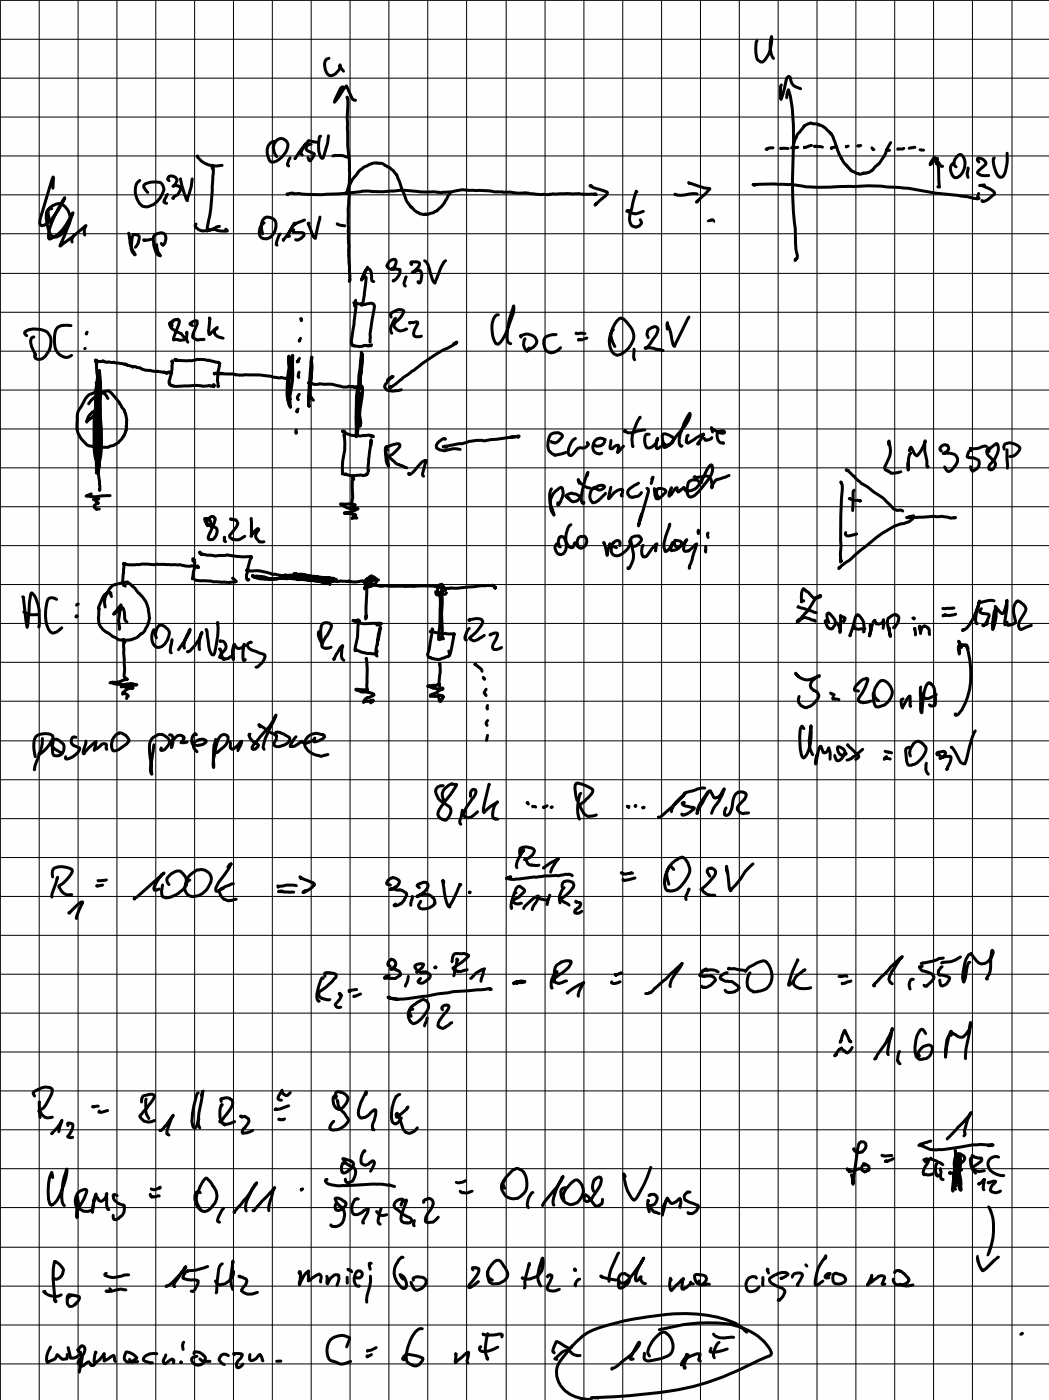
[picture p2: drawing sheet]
<svg xmlns="http://www.w3.org/2000/svg" width="157mm" height="210mm" viewBox="0 0 157 210" stroke-linecap="round" stroke-linejoin="round" font-family="sans-serif">
<path d="M0 0h157v209.6h-157z" fill="#fefefe"/>
<g fill="none" stroke="#000" stroke-width=".15">
<path d="M0 .1h157M0 5.9h157M0 11.7h157M0 17.5h157M.1 .1v209.5M5.9 .1v209.5M11.7 .1v209.5M17.5 .1v209.5M23.3 .1v209.5M29.1 .1v209.5M34.9 .1v209.5M40.8 .1v209.5"/>
<path d="M46.6 .1v209.5M52.4 .1v209.5M58.2 .1v209.5M64 .1v209.5M69.8 .1v209.5M75.8 .1v209.5M81.6 .1v209.5M87.4 .1v209.5M93.2 .1v209.5M99 .1v209.5M104.8 .1v209.5M110.6 .1v209.5"/>
<path d="M116.5 .1v209.5M122.3 .1v209.5M128.1 .1v209.5M133.9 .1v209.5M139.7 .1v209.5M145.5 .1v209.5M151.5 .1v209.5M0 23.3h157M0 29.2h157M0 35h157M0 40.9h157M0 46.7h157"/>
<path d="M0 52.6h157M0 58.4h157M0 64.2h157M0 70h157M0 75.8h157M0 81.7h157M0 87.5h157M0 93.3h157M0 99.1h157M0 105h157M0 110.9h157M0 116.7h157"/>
<path d="M0 122.5h157M0 128.4h157M0 134.2h157M0 140h157M0 145.8h157M0 151.6h157M0 157.5h157M0 163.3h157M0 169.1h157M0 174.9h157M0 180.7h157M0 186.7h157"/>
<path d="M0 192.5h157M0 198.3h157M0 204.1h157"/>
</g>
<g fill="none" stroke="#000" stroke-width=".45">
<path d="M49.2 8.7a.8 .8 0 0 0-.6 1.1 1.38 1.38 0 0 0 .9 1.5 1.64 1.64 0 0 0 1.4-1.6 1.23 1.23 0 0 0 .5 1M51.3 13l-.4 .3-.8 2 1.8-2.4 .8 1.9 .5 .2M52 14.8l-.1-.3 .1 .4a60.5 60.5 0 0 0 .3 9v5.4l-.2 2v2l.1 6 .2 2.6-.1 .2M113.3 6.1l-.1 .1a5.6 5.6 0 0 0 .1 2.7 .65 .65 0 0 0 .6 .4 .65 .65 0 0 0 .6-.4 5.2 5.2 0 0 0 1-3.4 4 4 0 0 0 .3 3.2M116.9 12.7l-.1 .2 .1 2 .9-3.2 .2-.3 .2 .2a1.7 1.7 0 0 0 1.6 1.7M117.7 14.6l.1-.5 .2-.7a24.1 24.1 0 0 1 .8 7.8 68 68 0 0 0 .2 13l.1 3.2 .2 .9v.4l-.3 .3v-.2M7.7 31.2l-.4 .1-.2 .2a4.8 4.8 0 0 0 .6 3.8l.1 .1a1.29 1.29 0 0 0 1.6-.5 2.56 2.56 0 0 0-.3-4.4 1.83 1.83 0 0 0-1.9 1.1l.2 1.6M7.9 28.2l.1-1.7-2 6.2a.88 .88 0 0 0 .2 1.1 1.85 1.85 0 0 0 1.4-.9 12.3 12.3 0 0 0 2.1-3.3l-.1 .1a18.5 18.5 0 0 0-2.3 5.2v.7l.1 .2a4.9 4.9 0 0 0 2.6-2.2l.9-1.7-1.9 4.9 3.9-3a1.45 1.45 0 0 0-.2 1.4M11.2 35.1a1.03 1.03 0 0 0-.4 1.1M19.2 34.9l.1 .1a5.1 5.1 0 0 0 .9 3v.1h-.1l-.4-.5a4.3 4.3 0 0 1 .2-2.4l.2-.1 .7 .2a1.67 1.67 0 0 1-.5 1.7M20.9 27a2.04 2.04 0 0 0-.5 2.6 1.72 1.72 0 0 0 1.3 1.3v.1a2.81 2.81 0 0 0 2.6-2 1.18 1.18 0 0 0-.4-1.7 2.69 2.69 0 0 0-2.4 .5v.2l.6 .8M22.6 35.8l-1.1 .2v-.1"/>
<path d="M24.1 36.4l.3 .3a1.34 1.34 0 0 0 .1-1.7 1.11 1.11 0 0 0-1.6 .7 2.87 2.87 0 0 0 .8 2.5l.3 .1-.4-.6-.1-1.1M25.1 29.1l-.5 .8-.1 .3 .4 .2M25.3 27l-.2-.2a.54 .54 0 0 1 .8-.4 .63 .63 0 0 1 .6 .7l-.3 .5-.3 .3a.84 .84 0 0 1 1.1 .2v.4a1.82 1.82 0 0 1-1.1 1.1v.1h.1M27 26.8a6.1 6.1 0 0 0 .6 2.3l.4 .9v-.3l.6-1.7 .2-1.2M29.3 33.5l-.1 .3a1.18 1.18 0 0 0 1.2 .8l1-.1 1-.6h.4M29.6 23.3l-.1 .1a3.4 3.4 0 0 0 3.7 1.3M31.8 25.2l-.1-.2 .2-.2-.1 3.3a24.5 24.5 0 0 1-.8 5.9v.6a.83 .83 0 0 1 .9-.2l.1-.2a3.5 3.5 0 0 0 2 .4l-.2-.3M39.5 33.4a1.53 1.53 0 0 0-.4 2.2 1.45 1.45 0 0 0 2.1-1.1 1.48 1.48 0 0 0-.2-1.7 1.07 1.07 0 0 0-1.3-.2 1.07 1.07 0 0 0-.6 1.1l.2 1.3M41.1 21.2a1.4 1.4 0 0 0-1.1 1.8l.1 .6 .4 .6a1.17 1.17 0 0 0 1.4-.4 2.46 2.46 0 0 0 1.1-2.4 1.06 1.06 0 0 0-1.1-.7 1.06 1.06 0 0 0-.9 1 2 2 0 0 0 .4 1.7M41.9 35l-.2 .2-.3 1-.1 .4 .2 .1M43.3 35.3l-.1 .1a1.69 1.69 0 0 1 .5-1.3l.4-.7a9.1 9.1 0 0 1-1.7 2.5M43.4 23.6l-.4 1 .2 .2"/>
<path d="M44 34.4l-.2 .2 .2 .2h1.3l.2 .2a1.16 1.16 0 0 1-1.3 .9M45.2 23.2l-.1-.1a1.74 1.74 0 0 1 .6-1.4l.1-.2-1.6 2.2M45.6 32.9l-1.2 .5-.4 .3M46.6 21.6a.6 .6 0 0 0-.6 .2 .6 .6 0 0 0-.1 .7l1.1 .5-.2 .6-.4 .5-.1-.1-.2-.4M47.7 21.3l-1.5-.2h-.1l-.1 .3M47.9 32.5l-.7 3.2-.4-.4-.7-1.8v-.1h.2M49.2 20.3l-.2 1.1-.6 2.1-.2 .2h-.1a4.5 4.5 0 0 1-.3-3.3h.2M49.8 23.3h.4a4.6 4.6 0 0 1 2 .2M50.5 33.5l.4 .2 .7 .1M61.6 39.6l-.1-.2 .1-.2 1.1 .1 .1 .1v.2l-.2 .3-.7 .8-.2 .1 1.1-.4 .2 .3a1.93 1.93 0 0 1-.2 1.6l-.1 .1-.1-.2M66.7 39l-.3 .2-.4 .8-.9 2.4a3.3 3.3 0 0 1-.8-2.1l-.2-.6-.3-.5-.3-.2M67.4 28.8l-.1 .2a7.7 7.7 0 0 1-1.9 2.5l-.3 .1a2.56 2.56 0 0 1-2.7 .2l-.4-.4-.4-.4-.2-.1a4.2 4.2 0 0 1-.9-1.9l-.4-.6-.5-1.6a3.1 3.1 0 0 0-2-2 1.08 1.08 0 0 0-1-.4 2.93 2.93 0 0 0-1.8 .5 4.2 4.2 0 0 0-1.6 1.4 6.1 6.1 0 0 0-1.3 2.4v.3"/>
<path d="M88.5 27.8h-.2l1.1 .5 .8 .2 .7 .3-.3 .5-1.6 1.4 .3-.3M89.2 29.1l-2.7-.1-4 .1a10.4 10.4 0 0 1-3.2-.1l-.8-.1h-1.1l-1.2-.2-.8 .1-2.4-.2-3.8-.2a14.9 14.9 0 0 1-3.7 .4l-.6-.1a21 21 0 0 1-4.5-.2 26.8 26.8 0 0 1-6.1 .1 36.9 36.9 0 0 1-9.6 .4h-.7a1.14 1.14 0 0 0-1 0h-.1l.2 .2M94.2 31.5l-.4 .1h.2a1.67 1.67 0 0 0 1.7 .3l.6-.3M95.3 28.7l-.1-.1-.6 2.5a2.77 2.77 0 0 0-.1 2.6l.6 .3 .6-.2 .3-.4-.2-.5M103.3 27.5l-.2-.2 2.2 .8 .9 .1-.6 .7-1.4 1.4 .2-.2M104.3 29a3.2 3.2 0 0 0-1.8 .2 2.07 2.07 0 0 1-1.5-.1M113 27.7l-.3-.1h4.3a11.8 11.8 0 0 1 3.5 .3l1.9 .1 4.7-.1a45.3 45.3 0 0 1 8.3 .3l4.6 .7 4.8 .5 1.5 .4 .2-.1-.2-.2 .2-.5M115.7 22.1h-.5l-.6 .2h.2M117.9 22.2h-1.1M119.4 22l-1 .1M121.4 21.8l-1 .3M121.9 21.9l1.2 .1"/>
<path d="M125.1 22l-.7 .2M126.9 21.9l-.3 .1M128.8 21.8h-.4M130.5 22.1l.1 .3h.2M132.6 22.4l.1 .1h.4M133.3 21.3l-.4 .8-.5 1.2-.9 1.2-1.1 1.1a1.35 1.35 0 0 1-1.2 .3l-.3 .2h-.4l-1.2-.6-.9-1-.4-.8a8.1 8.1 0 0 1-1.1-2.5l-.6-1.3-.9-.8-.8-.4-1.3-.3-1 .5-.2 .3a4.5 4.5 0 0 0-1.4 2.9l.2-.1M135.3 22.2l-.3 .1h-.6M136.9 22.1l-.8 .1M137.7 22.4l.5 .1M139.5 24l-.3 .7 1.1-1-.2 .4M139.6 23.9l.3-.3 .9 1.2 .3 .1M140.2 24.5v-.3l.3 1.1 .1 2.7h-.3"/>
<path d="M142.8 24.4l-.2 .1a1.34 1.34 0 0 0 .4 2.1 2.15 2.15 0 0 0 1.2-3l-.4-.5a1.27 1.27 0 0 0-.9 1.7l.2 .2M144.9 25.1a1.87 1.87 0 0 0 0 1.4M146.5 24.3l-.2-.4 .1-.2a1.11 1.11 0 0 1 1.2 .8l-1.3 1.3 .3 .3a1.75 1.75 0 0 0 1.4 .2M147.3 27.7h-.7a3.3 3.3 0 0 1 2.2 1l.1 .3a2.59 2.59 0 0 1-1.9 1.2v-.2M150.7 22.9a4.9 4.9 0 0 1-.7 3.6h-.1a.9 .9 0 0 1-.9-.9 3 3 0 0 1-.3-1.9h.1M4 50.2l-.3-.4a2.86 2.86 0 0 1 3.4 0 2.79 2.79 0 0 1-.8 3.9 .82 .82 0 0 1-1.1-.2l.1-.5M5.1 50.4l-.1 .1a.66 .66 0 0 0-.4 .8l.1 .6 .6 1.3M10.6 48.7a2.74 2.74 0 0 0-2 .3 3.7 3.7 0 0 0 0 3.8 1.4 1.4 0 0 0 2.1 .4M12.8 52.1l-.1 .1M13 49.7v.2M14.7 59.7l-.1-3.1-.1 1.7 .2 10.7 .1 .7a65.1 65.1 0 0 1 .3-10.5l-.1-2-.1-1.7-.3 2.6a64.7 64.7 0 0 0-.3 9.6l.2 1.1 .2 .3 .2-.1a16.8 16.8 0 0 0 .2-6.1 34 34 0 0 0-.6-5.7l-.1 .1v.3a22 22 0 0 0 .1 5.1 44.7 44.7 0 0 0 .3 7.2v-6.3a36.5 36.5 0 0 1 .1-8.1v.5l-.2 .4a100.5 100.5 0 0 0-.2 12.8l-.1 1.6v-1.4a30.2 30.2 0 0 1-.1-8.2l.1-.1-.1 .9a23.1 23.1 0 0 0-.1 6.4l.2 .5 .4 .4M16.2 59.6a1.63 1.63 0 0 0-2.3-.7 2.52 2.52 0 0 0-1.7 2 2.13 2.13 0 0 0-.6 1.9 3.5 3.5 0 0 0 1.8 4h.4a5.1 5.1 0 0 0 2.4 .2l.3-.2a3.1 3.1 0 0 0 2-1.5l.4-.9v-.8a3.2 3.2 0 0 0-.2-1.7l-.1-.5-.4-.4-.3-.7-1.2-1.5-.4-.3a3.3 3.3 0 0 0-2.7 1.5l-.3 .4"/>
<path d="M25.4 55.8l-.1-.1-.4 .2-.4-.2-1-.2a5.2 5.2 0 0 1-2.6-.5h-.4a.52 .52 0 0 0-.7-.1l-.1-.1-.7-.1-.3-.2h-.1l-.4-.1-1.9-.2a.82 .82 0 0 1-.8-.2l-.7 .2-.5-.2 .1 .1-.1-.1 .1-.1v.1v-.1v.2l.1 1.3 .2 1.8a1.52 1.52 0 0 0 .1 1.3l.1-.1M25.8 54.3v-.3v.4a6.5 6.5 0 0 1-.5 2.6l.1 .5 .3 .2 .7 .1h1.4a6.8 6.8 0 0 1 2.5 0l1.5-.1 .2 .1-.1 .1 .2-.2-.1-.1M25.9 48.1l-.5 .2a1.16 1.16 0 0 0 .8 1.2l.9 .4 .6 .8v.1l-.7 .1-.4-.1h-.6l.8-2.5-.1-.4a.71 .71 0 0 0-.8 .1 .71 .71 0 0 0-.1 .8M26.6 54l-.5-.1 .2-.1a7.2 7.2 0 0 0 3.3 0l1.7 .1 1.5 .4 .1 .2a10.1 10.1 0 0 0-.3 3.4l.1-.1M27.9 49.7l.1 .1a1.43 1.43 0 0 0 0 1.3l.1 .1M28.8 48.8l-.4-.4a1 1 0 0 1 1.1-.3v.4l-.5 1.3-.2 .7 .6 .4 1.1-.1M31.4 47.8l-.1-.2 .1 .4a3.5 3.5 0 0 0-.1 2.1l1.2-1.1v.2a.61 .61 0 0 0-.4 .5 .61 .61 0 0 0 .4 .6l.9 .3M33.3 55.9h-1.2l3 .1a3.1 3.1 0 0 0 1.7 .1h2.1l2.7 .5 .5-.1 .7 .1 .1 .1v-.1h.1M43.3 54.7v-1.4l-.1 1.8a17.6 17.6 0 0 0-.1 4.8v.2a.78 .78 0 0 0 .4 .7v.2l-.1-1.7a22.7 22.7 0 0 0 .4-6.1l-.2 1.3a16.7 16.7 0 0 0-.4 4.6l.1 .6h.1M44.8 55.7l-.2 .6 .1 .2M44.8 59l-.3 .4v.3l.1 .1M44.8 53.6l-.3 .6 .1-.2 .1 .1"/>
<path d="M45 50.6l-.2 .5 .1-.1M45.1 47.8l-.1-.1 .1 .3M46.5 57.2l-.3 .1 .4 .1a1.24 1.24 0 0 0 1.2 0l.7 .1a6.3 6.3 0 0 1 2.9 .4h.7l.1-.1 .5 .1 .1-.1a.46 .46 0 0 0 .6 .1l.1 .1 .3-.1 .1 .1 .2-.2M46.6 54.3v-.9l-.3 3.8-.1 3.5h.1l-.1-.3 .4-4.9v-1.3v1.6l-.2 2.9v.5l.5 .7M53.1 45.8l.1-.9 .1 1-.7 5.1 .1 .7 .1-.1v.2l.2-.1a2.31 2.31 0 0 0 1.5 0h.3l.3 .1 .2-.1 .2 .1 .1-.2M53.2 45.5l-.3-.2 .2 .2 .4-.1 .9 .2 1.1-.2 .5 .2v.5l-.6 3.9v1.2M54.1 53.4v-.5v2.4l-.3 1.9 .1 1v-.1a13.4 13.4 0 0 1 .3-3.8v-1.1l-.1-.5-.4 3.8v2.3v-.2M54.2 58.1v-.3v.1a14 14 0 0 1-.4 3.9l.2 1.4-.1 .5h-.1v.1M54.6 41.5l.1-.1 .1 .1-.1 1-.4 2.8-.2 .4v-.3M55 40.2v-.2l-.9 1.9 .6-1.5 .2-.2 .4 .1a1.47 1.47 0 0 1 .3 1.3v.4l.3 .2M58 56.9a1 1 0 0 1 .8-.5l-.1 .1a3.3 3.3 0 0 0-1.2 1.4l.1 .2a1.22 1.22 0 0 0 1.2 .4l1.3-.2M58.2 40.2l-.3-.4a1.12 1.12 0 0 1 1.3-1 1.11 1.11 0 0 1-.7 1.5l.8-.1 .6 .2a1.8 1.8 0 0 1-1.1 1.6l.1-.1"/>
<path d="M58.5 47.5l-.1-.4a1.57 1.57 0 0 1 1.9-.6l.2 .2-.9 1.2a1 1 0 0 0-.6 1 1.08 1.08 0 0 0 1.7 .4l.2-.1M59.2 47.6a2.56 2.56 0 0 0-.7 2.1l.1 .2M60.8 41.4l-.2 .6a.66 .66 0 0 0 0 .7l.1 .1M61.5 48.3l-.2 .1v-.2l.6 .1 .4-.1 .2 .1-.6 1.6a.43 .43 0 0 0 .4 .5l.8-.1M67.9 51.4l.4-.1v.1v-.2a3.4 3.4 0 0 1-2 1.2l-3.2 2.1-1.1 .9-1.7 1.1-1.2 1.1-.7 .4-.1-.1h.2M74.6 47.1h-.2a3.2 3.2 0 0 0-.6 3.4l.4 .9 .3 .1a3.2 3.2 0 0 0 1.3-1.9l1-2.7 .1-1.1a12.2 12.2 0 0 0-1 5.2l.2 .3 .3 .1M78 50.5l-.1-.2a1.61 1.61 0 0 1 2.4 .7 1.15 1.15 0 0 1-.7 1.1l-.8 .5 .4-.5M78.6 50.7a1.43 1.43 0 0 0 .1 1.7M83.2 50.1h-.1a1.38 1.38 0 0 0-1.7 .8 1.82 1.82 0 0 0 .6 1.7 1.55 1.55 0 0 0 1.9-.6M86.2 49.9h1.3M87.8 50.6l-1.2 .3 .1-.1M91.8 49.3a2.8 2.8 0 0 0 .1 3.7 .92 .92 0 0 0 1.3-.1 3.4 3.4 0 0 0 1.6-2.8 3.8 3.8 0 0 0-1.9-2.5 3 3 0 0 0-1.4 3.1l.5 1.2"/>
<path d="M94.9 52.3v.2a1.6 1.6 0 0 0 .1 1.3M97 50.5l-.2-.4a1.01 1.01 0 0 1 .9-1.1l.4-.1a.56 .56 0 0 1 .3 .8l-.2 .5-1.4 1.8-.3 .1 .2-.1h.5l2 .5M103.1 47.4l-2.1 4.2-.1 .2-.2-.3a10.1 10.1 0 0 0-.8-2.9v-.3v1M13.7 73.9l-.8 .4 .2-.1a3.2 3.2 0 0 0 2.2 0h1.2M14.3 62.3l-.1-.4 .1-.6v.2a1.84 1.84 0 0 0-1.3 1.7v-.2l1.3-.9 .3 .1 .2 .4 .2 1.3M14.3 62.4l-.1 .4 .1 2.5M14.7 67.7l-.1-.1 .2 .3-.1 .6 .1 1.1-.1 1.3 .3 1.9-.1 .6M14.8 74.7h-.8l.7 .6-.3 .2-.3 .3 .3 .5 .5-.1M31.6 78.6l-.1-.5a.69 .69 0 0 0-.9-.5l.1 .5 .3 .4 1.4 .5 .1 .2a1.3 1.3 0 0 1-1 1.6l-.3-.1-.1-.3 .9-1.9 .2-.7v-.2a.57 .57 0 0 0-.9 0 .95 .95 0 0 0-.3 1.1M34.8 77.8l-.3-.1 .1 .1h.7l.3 .4a2.88 2.88 0 0 1-1.2 1.9 .65 .65 0 0 0 .7 .7h.2a1.46 1.46 0 0 0 1.3-.5M37.6 77.6v2.7l.3-.6 .7-.6 .1 .2-.2 .3a.82 .82 0 0 0-.2 .9l.5 .6h.7M44.3 64.4v.5l.1-.1"/>
<path d="M44.6 61.2l-.2 .2 .1 .3M51.6 65.1h-.1l.1 .5a10.5 10.5 0 0 1-.3 3.4l-.1 1.9 .1-.1 .3 .2h.1l.1-.1 .6 .3 1.5-.1 .6 .1 .5-.2 .2-.6M51.6 64.6l-.2-.1-.1 .1a4.1 4.1 0 0 0 3.1 .6h.3a1.27 1.27 0 0 1 1.2 .1h-.4M52.9 71.8l-.1-.6v3.2l-.2 1.2 .2 .3 .3-.2 .1-.1-.5-.2h-1.7v.2l.2-.1a2.67 2.67 0 0 0 1.7 .7l.7-.1-1.5 .7h-.6h.7l.9 .2 .1 .1-.5 .5 .1-.1h.6M53.5 64.9l-.2-.1v-2.5l.2-3.9 .2 .5v-.1l.1 .1v.3l.1 .1-.4 5.6v-2.6a10.3 10.3 0 0 0 0-3.2 25.5 25.5 0 0 0-.2 5.2v1.1v-.2M55.5 66.7v-.9l-.3 2.8-.1 1.5v.3h.1M58 67.3h-.2l-.1 .3 .4 2.2-.3-.8-.1-2a4.6 4.6 0 0 1 2.1-.5 .43 .43 0 0 1-.1 .6l-1 .9-.5 .3 1 1.1 1.7 .6M61.2 70.8v.2a2.18 2.18 0 0 0 1.3-1.2l.7-.6 .6-.3-.6 2 .2 .4M66.7 65.7h-.4a1.31 1.31 0 0 0-1 1.4l.5 .2 .7 .2 1.3-.3 1.1 .1M76.5 65.4l1-.1 .1 .1 .1-.1-5.2 .7a6 6 0 0 0-3.4 .4h-.3l-2.5 .5 .6 .1M82.5 66.1l.2 .2h.4a1.53 1.53 0 0 0 1.1-1.1 1.24 1.24 0 0 0-1.4-.3 1.24 1.24 0 0 0-.8 1.2 1.47 1.47 0 0 0 .9 1.9l.1 .2 .2-.1 1.5-.4M82.5 73.2a3.4 3.4 0 0 0 .1 3l.3 .9a2.64 2.64 0 0 1 1.1-4.1 1.29 1.29 0 0 1 .1 1.5l-.3 .7-.3 .4v-.4"/>
<path d="M84.7 74.2l.9 .9a.95 .95 0 0 0 1.1-.6l.1-.1a1.42 1.42 0 0 0-2.1-.2v.1l.2 .2h.2M85.4 78.5a2.12 2.12 0 0 0-.7 1.8 1.61 1.61 0 0 0 .8 1.7l.2-.1 .3-.6 .1-.1v.2a.86 .86 0 0 0 1.2 .5 1.09 1.09 0 0 0 .2-1.6h-.5a.93 .93 0 0 0-.5 1.4M86.1 65.6a2.44 2.44 0 0 0-1 2.4l.1 .1h.4l.8-.9 .5-.2a.85 .85 0 0 0 1.1-.6l-.1-.2M86.7 72.3l-.2-.5a2.31 2.31 0 0 0 1.8 1.3M87.9 71.2l.1-.5a10 10 0 0 0-1 4.4l.3 .3 .1-.2M88.7 73.1l.2-.1 .7 .3a.91 .91 0 0 0 .9-.5 .92 .92 0 0 0-1.2 .1 1.36 1.36 0 0 0-.6 2.4l.2-.1a3.6 3.6 0 0 0 1.7-1.4M88.9 66.6l.3 .1a1.05 1.05 0 0 0 1.4-.9 1.2 1.2 0 0 0-1.8 .4 1.2 1.2 0 0 0 .6 1.7h.3l.4-.1M91.4 72.9l-.3 1.6v.2l.1-.1a2.77 2.77 0 0 1 1.7-1.4l.3 .1-.2 .8 .1 .2M91.4 65.9l-.1 1.2h.4a.76 .76 0 0 1 .9-.4l-.2 1 .2-.1 .7-.8M95.6 72.3l-.2 .1a2.05 2.05 0 0 0-1.5 1.3v.2l.3 .5h.6l.2-.1a.92 .92 0 0 0 1-.6M95.8 62.5v-.1a5.5 5.5 0 0 0-1.2 4.2l.1 .2M96.5 64.4l-1.2 .1a1.7 1.7 0 0 1-1.8 .1l.1-.2"/>
<path d="M96.8 73.1l.2 .1v.5l-1.4 5 .4-1.8M97.2 65h-.5a1.73 1.73 0 0 0 .2 2.1 1.59 1.59 0 0 0 1.5-1.5 1.6 1.6 0 0 0 0 1.6l.4-.3M97.5 71.7l.2-.3-.2 1M97.9 73.1a2.49 2.49 0 0 0 .4 1.6v-.1l.2 .1 .6-.5 .5-.5v-.2a1.14 1.14 0 0 0-1.2-.3 .9 .9 0 0 0 .1 1.1M99.2 66.5l.2 .5a1.68 1.68 0 0 0 1.4-1.1l-.1-.4-.4-.3-.7-.3h-.3l-.2 .3a1.64 1.64 0 0 0 .4 1.3l.1 .1h.5l1.1-1.4a7.6 7.6 0 0 0 2-2.8l.1-.4-.1-.1a8.7 8.7 0 0 0-1.5 4.5l.1 .3 .2 .1 .1-.1M100.1 78.7l.1-.2a11.3 11.3 0 0 0-.9 3.3l.2 .7h.2a1.85 1.85 0 0 0 1-1.3 1.28 1.28 0 0 0-.2 1.2 1.45 1.45 0 0 0 1.5-1.2 .99 .99 0 0 0-1-.4 .7 .7 0 0 0 .2 1.1 1.67 1.67 0 0 0 1.6-1.1 2.07 2.07 0 0 0-.4 1.6 .91 .91 0 0 0 1.2-.4l.7-.6-1.1 3.7v-.3M103 65.1l-.2 .1-.1 .7 .1 .3 .2 .1 1.7-1.1 .6-.2-.4 .8-.5 .6 .3-.1M104.5 79.6v-.2v.5M105 72.3a7.4 7.4 0 0 1 1.3-2.6l.1-.1h.1a1.43 1.43 0 0 1 0 1.4 16.4 16.4 0 0 1-2.5 3.1 .7 .7 0 0 1-.9 .2 2.17 2.17 0 0 1 .1-2.3l.4-.2 .7 .1a.49 .49 0 0 1 .3 .7 1.92 1.92 0 0 1-2 .8l-.3-.4-.8 .7-.2-.3 .1-.4h-.2l-1 1.3a1.26 1.26 0 0 1 .3-1.2v-.1M106 79.8l-.1 .2 .1 .5M106.5 65.5l-.1 .2-.6 .2h-.2l-.2-.3M106.6 64.7l-.1-.7v.2h.2a1.64 1.64 0 0 0 1.7 .5 .4 .4 0 0 0-.5-.2h-.3a1.04 1.04 0 0 0-.2 1.2 1.04 1.04 0 0 0 .9 .6"/>
<path d="M109.1 71.2l-.6 .3-1.2 .3a1.4 1.4 0 0 0-.8 1.1v.1l.1-.1a1.47 1.47 0 0 0-.8-1.6l-1.6 .2-.3-.1h.1M125.9 72.3l-.1-.2 .2 .5 .1 .7a63.7 63.7 0 0 0-.2 8.4l-.1 1.2 .1 1.1v-.1l-.1 .2M126.6 79.7a.34 .34 0 0 0 .2 .5l1.4-.3M127 70.5l-.4-.1h.2l.3 .3 1.8 1.7 1 .5 .8 .7a8.9 8.9 0 0 1 3 2.6 .83 .83 0 0 0 .9 .1l.5 .2M127.1 74.6l.7 .3 .9 .1M127.8 73.4l-.1 .3-.1 2.7M133 66.6v-.6v.2a3.3 3.3 0 0 1 0 2.5l-.6 1.3 .1 .3 .5 .2 .3 .3 1.5-.2M136.1 67.5l.2-.6 .6 1.1 .3 .2 .7-.9 .6-1.3-.1 1.5 .3 1.5v.7l.1 .2h.1M136.3 67.8l-.1 .1a4.6 4.6 0 0 0-.3 2.5v-1.1M136.5 77.4l.1 .1a2.37 2.37 0 0 1-1.9 .9 15.5 15.5 0 0 0-5.1 3.4l-4.1 3.3 .1-.1M136.7 77.2l-.7 .2-.1 .1-.2-.1 4.1-.1 1.8 .1a1.12 1.12 0 0 0 1 .1h.4M140.9 67.5l-.2-.1a.64 .64 0 0 1 .6-.8 .64 .64 0 0 1 .7 .7l-.4 .3-.4 .3h.2a1.46 1.46 0 0 1 1.9 .7 2.25 2.25 0 0 1-1.4 2l-.5-.7"/>
<path d="M145.4 67.4h-.2a1.27 1.27 0 0 0-.4 1l.2 .1h.6l.8 .3a.98 .98 0 0 1-.4 1.5l-.4 .2h-.1l-.3-.6M147.6 66.8h-.5a1.82 1.82 0 0 1-1.7 .3l-.1 .1-.1-.1M148 67a.76 .76 0 0 0 0 1.3l1 1a.82 .82 0 0 1-.8 1h-.1a.63 .63 0 0 1 .3-1 2.56 2.56 0 0 0 .9-2.8l-.2-.1-.6 .4-.4 .4-.1 .4M150.3 67.2l-.1-.3 .1-.3a1.68 1.68 0 0 1 2.3 .5 1.64 1.64 0 0 1-1.5 1.2M150.7 67.3l.1 2.8M3.4 89.3l.7 4.6 .3-3.7 .2-1.2 .1-.3a2.41 2.41 0 0 1 1 1.8 8.8 8.8 0 0 1 .1 3.4v-.1M3.6 91.5v.1a2.61 2.61 0 0 0 2 .4M8.5 89.7a.84 .84 0 0 0-.9-.2 .84 .84 0 0 0-.6 .7 5.2 5.2 0 0 0 .5 4.3 .82 .82 0 0 0 1.2-.1l.5-.4M11.5 92.2l-.1 .2 .2-.2M11.7 90.4l-.2 .2M14.7 91l.2 .2M16.7 89.3l-.1-.6-.1 .1-.2-.1a1.18 1.18 0 0 0-.9 .8l-.6 1.3a8 8 0 0 0 .1 2.7l.1 .3 .7 .7 1.2 .8 .5 .2a1.23 1.23 0 0 0 1 .3h1.2l.9-.4 .7-.6a3.2 3.2 0 0 0 1.1-2.9 4.1 4.1 0 0 0-1.6-3.2l-.4-.6-1.2-1-1.3 .3a1.95 1.95 0 0 0-1.8 1.5l-.3 .6-.1 .7 .1 .7"/>
<path d="M18.1 91.3l-.1-.1-.1 .6a5.7 5.7 0 0 0 0 2.3v.1M18.1 91.1v-.6l-.1 .3-.2 .1-.8 1 .5-.3 .7-.6h.2l.2 .7 .1 1 .3 .4M18.7 96.1l-.2-.4v2l.1 2.7v.7l.1 .3 .3 .3-.9 .2a1.44 1.44 0 0 1-1.3 .2l-.3 .1a6.5 6.5 0 0 0 3.1 .1l.9 .2-.7 .2h-.5l-.3-.1-.9 .2 .3-.1 .5 .2 .6-.1 .1 .1h.3v.1h-.3a2.1 2.1 0 0 0-1.2 .7v.2l.1-.2 .1 .1 .5 .2v.3l.1-.1-.1-.1v.1l-.1 .4M23 94.2a1.86 1.86 0 0 0 .5 2.7 1.91 1.91 0 0 0 1.7-1.6 1.34 1.34 0 0 0-1.4-1.7 1.75 1.75 0 0 0-.4 1.9M25.7 95.7l-.2 1.7 .1 .3M27.6 97a2.17 2.17 0 0 1 .4-1.9l.5-.9a8 8 0 0 1-1.6 2.7l-.2 .3M29.1 84.2l-.2-.3-.1-.3 .2 .2a2.07 2.07 0 0 1 0 1.7l-.2 1.1 .1-.1 .3 .3 .7 .1a4.2 4.2 0 0 1 2.1 .2h1.5a3.6 3.6 0 0 0 1.9-.1l-.2 .1v-.2l-.4-.4M29.6 84.7v.3v-.1l.1 .1-1-.3h-1.1l-.6-.2-5.5-.1a6.3 6.3 0 0 1-2.8 0l-.2-.1 .1 .2-.1-.2-.1 2.8v.4l.3 .2M29.9 97.2l-.1-.1a4.6 4.6 0 0 1 .3-2.3l.1-.2a5.5 5.5 0 0 1-2 3l-.2-.1M30.2 83l-.3-.2v-.2l.2 .4 .2-.1a10.8 10.8 0 0 0 3.7 .1l1.6 .3h2l.1 .1h-.2v-.1l.1 .2-.4 1.3-.2 1a.81 .81 0 0 0 .1 1l.1-.1M32.5 93.4l.1-.2a11.4 11.4 0 0 1-.7 4.8h-.1a2.93 2.93 0 0 1-.6-2.1l-.2-1.4-.2-.3M32.9 97.1l.2 .3a1.79 1.79 0 0 0 .4 1.3h.1"/>
<path d="M32.9 96l.1-.1a.87 .87 0 0 1 .7 1.3l-.7 .8-.2 .4 .5 .1a.85 .85 0 0 0 1.2-.2M33.6 80.5v.4l.2 .2M35 96.7a3.2 3.2 0 0 0-.1 2 3.5 3.5 0 0 1 .2-2.3l.4 .6h.7a.41 .41 0 0 0 .3-.6l-.1 1.2v1l.1 .3 .2-.2M37.3 85.4l-.2 .1-.1-.2v.1l-.1-.1 .1 .2a7.2 7.2 0 0 1 3.7 .4h.4a2.14 2.14 0 0 0 1.6 .1l.4 .1h.9a3.9 3.9 0 0 1 2.5 .2l.4-.1 .8 .2h1.5l.2 .2h.5l.3 .2 .1-.1v.1l-.4-.2a13.5 13.5 0 0 1-4.9 .1l-.9-.1a1.5 1.5 0 0 0-1.2 .1l-1.7-.1-.9 .1a2.01 2.01 0 0 0-1.4-.4l-.6-.1-.4 .1-.1-.1v.1v-.2l.2 .2a2.15 2.15 0 0 0 1.3 .3 3.7 3.7 0 0 0 2.2 .1l1.4-.2 4.7 .4 .5 .3 .9 .2 .3-.1 .1 .2-.1-.2a12 12 0 0 0-3.8-.7l-1.7-.5 .2 .1h.2l.5 .1h.2l1 .3h2.1l.4 .1v.1l-.7-.2-3-.5-.7-.3 .2 .2 .1-.1a3.5 3.5 0 0 0 2.7 .7 5.7 5.7 0 0 0 2.9 .1v-.2l-.7 .2-.9-.1h-1.4a7.8 7.8 0 0 1-2.9-.6l.4 .3a8.4 8.4 0 0 0 2.9 .7h2.4l-.2 .1-.3-.1a3.2 3.2 0 0 0-2-.5l-2.5-.4h.2a11.7 11.7 0 0 0 4.3 .7l.6-.2-.2 .1a13 13 0 0 0-4.3-.4l.3-.1 1.1 .1M37.6 96.1h-.1l-.3 .2a.62 .62 0 0 0 .4 1l1.9 .7a.52 .52 0 0 1 0 .7l-.3 .5-.6 .6-.3 .1M47.9 94.5h-.1a1.94 1.94 0 0 0 .4 1.8 3.8 3.8 0 0 1 .1-2.9 .87 .87 0 0 1 1.3 .3l-1.5 2.9a.67 .67 0 0 0 .9 .4l.5-.1M49.8 87.1h-.1l-.1-.3 .1 .1a1.75 1.75 0 0 0 1.3 0l1.1 .2 .1-.2a3.1 3.1 0 0 0 2.1 0l.4 .3h.2v.1l.1-.1v.1l.1-.1 .1 .1 .3-.7v.2l-.5-.2-.3 .3 .2 .7 .2 .3a1.12 1.12 0 0 0 1.2-1.2l-.7-.5-1 .8 .4-.1 .4 .2M50 98.6v.1l.3-.8 .7-1 .3-.3-.2 1.6 .1 .4 .3 .2M53.6 92.9h-.8h.2l.4 .2a2.73 2.73 0 0 0 2.1 .2h1.6l-.7 .3M53.8 93l-.3-.2 .1 .4a17.8 17.8 0 0 1-.5 4.1l.1-.1a7.9 7.9 0 0 0 3.1 .7l.1-.5M54.6 88.2l.2-.7v4.8v-.1l-.1 .5M54.8 98.6l.2 1.6-.1 2.4 .1 .9v-.3l-.1 .2-.3-.1-1.3-.1v.1l.1-.1 .6 .4h.6a1.82 1.82 0 0 1 1.4 .4l-.2 .1a.78 .78 0 0 1-.9 .3l-.5 .7 .2-.2 1 .1 .2-.2 .1 .1-.4 .3v-.3"/>
<path d="M56.5 96.5l.1-1.4 .3-1.3-.3 2a4.3 4.3 0 0 0-.3 2.3l.1 .1M56.7 86.8h-.5l-1.3 .4 .2-.1 .4 .3 .1-.1a2.75 2.75 0 0 0 2 .3l.9 .2 4.4-.1 2.2 .1a1.48 1.48 0 0 1 1.4 .3l.1 .2h.1M64.8 94.3l-.2-.1 .1 .4-.5 2.5-.2 .8 .2 .5h.3a2.23 2.23 0 0 0 2.2-.1l.5-.1v-.4v-.3M64.8 94.5l-.4 .1 .2-.1a4.8 4.8 0 0 0 2.1 .3l1.3 .1-.7 3.2M65.2 88.6l.2 .4 .3-.1 .5-.3 .3-.3-.1-.4-.4-.4-.3 .1-.2 .1v.8a1.18 1.18 0 0 0 1.1 .5l.2-.2M65.8 99.5v-.2v.1a7.5 7.5 0 0 1-.1 2.7l.1 .5v-.1l-.3-.1-.2 .2-.3-.1-.4 .2-.2-.1-.4 .1h.2a2.62 2.62 0 0 0 2 .3h.1l-.1 .2-.4 .1-.5 .4-.9 .3v.2h.7l.8-.1h.4v.3l-.4 .6h-.1l-.1-.3-.1-.7M65.9 87.8l-.2 .1h.4a2.23 2.23 0 0 0 1.5 .1l6.1-.4 .4 .4v-.2v.2M65.9 89.4l-.1-.2 .1 1.1-.1 3.1-.1 2.3h.2l.3-.5M66.1 87.9h-.1l.2-.4-.1-.1 .1 2.4-.1 2 .1 2.3a1.93 1.93 0 0 0 .1 1.5h-.3v-.3M70.2 94.1a2 2 0 0 0-.5 1.6l.1 .1M70.3 92.9l-.1-.1 .4-.1a2.01 2.01 0 0 1 1.5 .1 .59 .59 0 0 1-.1 .8l-.8 1-.9 .9v.1l.5 .3h.3l1.4-.8M71.2 99.4h-.2l1 .7 .1 .4"/>
<path d="M73.5 95l-.2 .1 .7-.4 .4 .1 .1 .3-.3 .6a1.59 1.59 0 0 0-.5 1.3l.1 .1a1.13 1.13 0 0 0 1.3-.2M83.7 81.5l-.4-.1a.97 .97 0 0 0 .6 1.6 1.44 1.44 0 0 0 .7-2.1l-.3-.5-.4-.1-.3 .3a1.05 1.05 0 0 0 .2 1.3h.1M90.4 81.3v-.1l.5 1.9 .4-1.7 .4 .3 .6 .3M94.3 81.6a2.55 2.55 0 0 1-2.2 1.6 .8 .8 0 0 1-.6-.9v-.5a1.16 1.16 0 0 1 .9-.9l.4 .2-.1 .6M94.3 80.9l-.1 .1a.71 .71 0 0 0 .6 .8 1.22 1.22 0 0 0 1.2-1.2l-.4-.4a1.13 1.13 0 0 0-1.2 .5l.4 2.3a3.2 3.2 0 0 1-.7 2.1l-.1-.1M96.3 81.6l-.1 .1a1.88 1.88 0 0 0 .1 1.6h.4l.8-1.2 .8-.7-.2 1M105.6 81.8v.8M119.4 90.8v.1l2.8 .8M120.3 89.9l-.3 .2a2.7 2.7 0 0 1 .2-2l.8 .6 .3 .4a.96 .96 0 0 0 1.4 .2l.1-.1-.1-.1-.6 .4-1.2 1.9-.9 .9a.89 .89 0 0 1-.7 .8l.1-.2 .2-.2 .8-.3 1.5 .5 .1 .1M123.7 92.9l-.2 .1v.1l.3 .7 .4 .3a.79 .79 0 0 0 .8-.6v-.3a2.04 2.04 0 0 0-1.1-1.4 .61 .61 0 0 0-.1 .8l.2 .5M126.3 93l.2-.5-.7-.2v-.2l-.1 2.6a1.94 1.94 0 0 0-.4-1.4M127.9 93.8l-.2 .3 .1-.1 .7 .2 .9-.1"/>
<path d="M129.2 94.6l.1-.1v-1a1.73 1.73 0 0 0-1-1.5l-.3 .5-.4 1.4-.4 1.2v.1M130.3 93.5h-.1a2.32 2.32 0 0 1-.1 1.7l.2-.8a2.96 2.96 0 0 1 .6-1.6v.2l.2 .4a.79 .79 0 0 0 1.1-.6 1.37 1.37 0 0 1 0 1.2M133.8 93.8l-.1 .2 .2-.1a2.51 2.51 0 0 0 .6-1.5l-.1-.2-.4-.2h-.3l-.4 .3a.74 .74 0 0 0-.5 .8l.4 2.2-.1-1.3M136.8 92.5h-.2l.2 .2M136.9 94.1l.1 .9M137.7 93.7l-.1 .3 .2 .8v-.1a1.16 1.16 0 0 1 .5-1l.7 .4 .1 .9M142.8 91l-1.7 .1M143 91.9l-.9 .2h-.7l-.3 .1 .4-.2M143.7 96.4l-.3-.4 .2 .3v1.6l-.2-1 .1-.2 .5-.2h.7l.2 .6M143.9 96.9l-.1-.2a.58 .58 0 0 1 .9 .2 12.3 12.3 0 0 1-.7 9.3l-.8 .8-.2 .1v-.3M146.3 93.3l-.1 .1a1.61 1.61 0 0 1-.1-1.6l.5-1.8a8.9 8.9 0 0 1-1.9 4l-.7 .4 .1-.2M146.9 91.1l-.3 .3 .1 .2 .3 .2 .9 .1 .1 .1a2.79 2.79 0 0 1-.8 1.7l-.1-.1"/>
<path d="M147.8 93l-.3 .4 .2-.1M148.8 89.9h-.9l-1.4 .4M148.9 90.8h.1a5.5 5.5 0 0 1-.4 3.4 7.4 7.4 0 0 1 .4-3.1l.1-.1 .7 .8h.3a4.1 4.1 0 0 0 .6-1.9v1.3l-.3 1.8v.5M150.7 93.1l.2 .5 .9-.3 .2-.3a2.77 2.77 0 0 1 .1-2.9l.2-.2a1.95 1.95 0 0 1 1.2 1.2l-.1 .6a2.95 2.95 0 0 0-1 2l.2 .4 .2 .1 1.5-.6M5.9 112.7l-.1 .2a4.4 4.4 0 0 0 2.1-2.7 1.7 1.7 0 0 0-1.9-.3 1.24 1.24 0 0 0-.9 1.4l.2 2M6.4 110.5a7.9 7.9 0 0 1-1 3.7l-.3 1h.1M8 111.1a3.1 3.1 0 0 0 0 1.9 1.15 1.15 0 0 0 1.4-.3 1.15 1.15 0 0 0 0-1.4 1.39 1.39 0 0 0-1.3-.6 .61 .61 0 0 0-.4 .8 2.61 2.61 0 0 0 1.5 1.2M11.4 110.4l-.4-.1a.75 .75 0 0 0 0 1.3l.9 .4a2.33 2.33 0 0 1-2 1.6l-.1-.3M12.8 110.9v.4l-.3 1.1v.3l.1 .1a5.8 5.8 0 0 1 1.8-1.8l-.3 1.3 1.2-.9 .2-.1 .4 .1v.6l.1 .1M16.7 111.4a1.98 1.98 0 0 1 1.2-1.7 1.5 1.5 0 0 1 1.4 1.3 3.4 3.4 0 0 1-2.3 1.4l-.1-.1-.2-.5v-.3M23 111.5l-.5 3.5a.84 .84 0 0 0 .2 .9l-.1-1.4a7.7 7.7 0 0 1-.1-3.5 1.62 1.62 0 0 1 2.1-.9 1.1 1.1 0 0 1 .8 1.1 1.4 1.4 0 0 1-1.3 1.1l-.1-.1 .1-.2M25.4 110l.3 .1a2.23 2.23 0 0 1-.1 1.8l.1-.2a1.5 1.5 0 0 1 1.3-1.7l.5 .3 .1 .2-.5 .7 .9-.1"/>
<path d="M29.4 110l-.2-.2a1.15 1.15 0 0 0-.2 1.7l.6 .1 .1-.1a1.03 1.03 0 0 0 1.2-.6 1.12 1.12 0 0 0-1.5 0 .76 .76 0 0 0-.3 1.2l.4 .4M32.3 110.7a10.9 10.9 0 0 0-.3 4.2v-.2a2.56 2.56 0 0 1 .1-1.9 4.8 4.8 0 0 1 .9-2.7 .67 .67 0 0 1 1.1 .3 2.04 2.04 0 0 1-1.1 1.8l-.5 .5M34.4 111l.1 1 .3 .2 .7-.5 .7-.8-.2 .7-.4 .8M37.4 109.9l-.2 .1a1.96 1.96 0 0 0 1.3 1.4l.2 .1-.5 .6h-.5a1.86 1.86 0 0 1 .8-1.3l.5-.6a8.9 8.9 0 0 0 2.3-3.2l-1.3 2.9a4.5 4.5 0 0 0-.6 2.1l.1 .2M38.9 108.8l-.2-.3 .4 .2a7.4 7.4 0 0 0 2.3 1.4M41.4 110.3l-.2-.3 .1-.4a3.1 3.1 0 0 1 2 .8v.5a1.72 1.72 0 0 1-2.2 .7 .7 .7 0 0 1 .3-.9M44.3 110.3l-.8 1.2-.1 .2h.3a1.78 1.78 0 0 0 1.4-.8l.1 .2 .6 .2 1-.5M47.1 110.5l-.2 .4v.1a2.2 2.2 0 0 0 1.7-.7l-.1-.2h-.1a1.78 1.78 0 0 0-2.8 1.4 2.65 2.65 0 0 0 3.5 1.4M66.3 117.6a.9 .9 0 0 0-.9 .3 .9 .9 0 0 0-.1 1 3.8 3.8 0 0 0 2 1.9 1.44 1.44 0 0 1-.6 2 1.01 1.01 0 0 1-1-.5 1.01 1.01 0 0 1 0-1.1l.8-1.1a7.4 7.4 0 0 0 1.8-2.7l-.1 .1-.5-.2a1.9 1.9 0 0 0-1.5 1.9l.2 .5M70.4 119.2v-.5a.57 .57 0 0 1 .5-.6l.3 .2a1.38 1.38 0 0 1-.5 1.3 3.5 3.5 0 0 0-1.3 2.5 .9 .9 0 0 0 1.4 0l.7-.6M72.3 101.4l.2 .3M72.8 103.2l-.3 .5 .2 .4"/>
<path d="M73 110.1l-.2 .7M73 105.6l-.1 .3 .1 .2M73 107.8a.45 .45 0 0 0-.1 .8M73.2 117.4l-.8 3.1-.1 .9 .1 .2a6.8 6.8 0 0 1 2-1.5v-.1a2.89 2.89 0 0 0-.6 2.4l.3 .2h.4M86.4 119.8l-.4-1.8 .2-.7h.9l1.5 .8a.61 .61 0 0 1-.2 .8l-.9 1.1-.7 .5a2.42 2.42 0 0 0 .8 1.5 .84 .84 0 0 0 .9 .2l.7-.2M86.9 118.7a5.1 5.1 0 0 0-.4 3l.2 .9M105.5 118a2.14 2.14 0 0 0-1.4 .2l-1.7 .6M106 118.6l-1.7 3.2a6.5 6.5 0 0 1 1.8-3.4h.2l.5 .9a.46 .46 0 0 0 .6 0l.4-.3 .6-.9a7.4 7.4 0 0 1-1.6 2.8l-.3 .8M119.5 101.3l-.4-.5a2.16 2.16 0 0 0 3 .6l.5-.3-.1 .2a1.58 1.58 0 0 0-1.1 .8 .8 .8 0 0 0 .5 1.3l.4 .1 .2 .6a2.74 2.74 0 0 1-1.8 1.8h-.1a1.22 1.22 0 0 1-1-1.7M120.3 109.1l-.3-.4-.2 .2a10.3 10.3 0 0 0 .2 4.3l.2 .3a1.84 1.84 0 0 0 .9-1.3 10.2 10.2 0 0 0 .3-3.6 7 7 0 0 0-.1 3.7l.3 .7M122.3 113l-.2 .6v.8l.4-2.1 .2-.5 .2-.1 .3 .9 .2 .1 .3-.2 .3-.6 .2 .9v.8M124.3 103.7l.2 .2 .3 .1"/>
<path d="M124.7 104.3v.3l.8 .1M126.6 112.8a.69 .69 0 0 1-.9 .1 1.13 1.13 0 0 1-.3-1.1 .82 .82 0 0 1 .8 .3 .82 .82 0 0 1 .1 .9 .81 .81 0 0 1-1.1 .8l-.3-.7M126.9 111.5l1.6 1.6v.2l-.4 .4M128.5 103.4l-.6-.1v-.1a1.95 1.95 0 0 1 .9-1.3l.9-.4 .2 .3a9.6 9.6 0 0 1-1.4 2.8v.3a1.52 1.52 0 0 0 1.8 0M129.1 112.2l-1.4 1a1.31 1.31 0 0 1-.9 .6M130.7 103.8a2.99 2.99 0 0 0 .3 1.9 2.04 2.04 0 0 0 2.4-1.3 2.04 2.04 0 0 0-1.1-2.5h-.5a2.17 2.17 0 0 0-.9 2.5l.6 .5M132.5 112.4l.9 .3M132.7 113.2l-.4 .5 .2-.2 .7 .1M135.1 104.6l-.1 .1a1.12 1.12 0 0 0 .1 1.3l.6-1.4 .5-.4v1.3l.1 .2M136 111.8l-.3 .2-.2 .3 .2 1.7 .2 .5h.5a2.99 2.99 0 0 0 2.2-2.5l-.5-.7-.6-.4a1.6 1.6 0 0 0-1.4 1.7l.1 .6M137.8 102.8v3.4l.1 .5 .1-.3a7.7 7.7 0 0 1 .9-4.1 .34 .34 0 0 1 .5 .1 1.33 1.33 0 0 1 .5 1.2 3.4 3.4 0 0 1 0 2l-.6 .1-.2-.2M138.2 103.8a.63 .63 0 0 0 .2 .7 .63 .63 0 0 0 .7 0l1-.5"/>
<path d="M138.6 114.2a1.53 1.53 0 0 0 .3 1.7M140.7 113.1l-.3-.2-.1 .1-.1-.3 1-.3 .2 .1a.7 .7 0 0 1-.6 .9l-.1 .1 .1-.1 .3-.1a1.26 1.26 0 0 1 1.2 0 4.2 4.2 0 0 1-.6 1.9l.1-.3M146 109.4a11.3 11.3 0 0 0-1.3 4.1l-.3 .8-.4-.1-.3-.2-.7-1.3a1.17 1.17 0 0 0-.6-.9M7.9 131.3a1.03 1.03 0 0 1 .8-1.6 3.3 3.3 0 0 1 2 .4l.1 .2a5.1 5.1 0 0 1-2 2.4 1.65 1.65 0 0 0 1.9 1.2M8.5 131.5l.1-.2-.8 2.4v.6M10.4 136.6l-.1 .1 .4-.4a3.1 3.1 0 0 1 1.6-1.3l-.8 2.2v.3M15.4 132.5l-.9 .1M15.9 131.7l-1.2 .1M23.8 133.1l-.7 .2-.1-.3a5.1 5.1 0 0 1 1.1-1.9l.1-.2 .4-.2-4.1 3.5-.4 .3M25.3 132.4a.82 .82 0 0 1-.2-1.1 1.93 1.93 0 0 1 1.9-.9 1.83 1.83 0 0 1 .8 2.1 4 4 0 0 1-3 1.9l-.5-.2-.1-.3v-.5l.1-.9M28.4 131.7a1.31 1.31 0 0 0-.8 1.4 1.31 1.31 0 0 0 1.2 1.1 2.94 2.94 0 0 0 2.8-3 1.71 1.71 0 0 0-2.8-.5 1.73 1.73 0 0 0-.9 1.8M34.1 129.8l.5-.5-.3 .7-1.6 2.1-.4 .8v.5a1.34 1.34 0 0 0 1.1-.4"/>
<path d="M34.9 132.3l-1.2 .4a1.33 1.33 0 0 0-.9 .7 1.5 1.5 0 0 0 2.2 1.2h.4M42.3 133.4l-.6 .1h2.3M44.4 132.6a3.8 3.8 0 0 0-2.1 0h-.7v.2M45 131.5l-.1-.3 .6 .4 1.3 .5 .3 .2v.2l-.7 .5-1.1 .6 .4-.3M58.4 132.5l-.5-.2a.99 .99 0 0 1 .8-.9 .99 .99 0 0 1 1.1 .6l-.4 .7-1 .5 .2-.2 .8 .2a1.47 1.47 0 0 1 1.4 .5 2.1 2.1 0 0 1-1.7 1.9l-.1-.1 .2-.2M61.7 134.2l-.2 1.3M62.8 132.9l-.4-.3 .5-.4a.73 .73 0 0 1 1.1 .2h.1a1.65 1.65 0 0 1-1.1 1.5l-.2 .2-.4 .1a1.93 1.93 0 0 1 1.8-.3 1.17 1.17 0 0 1 .9 1.4l-.1-.1a1.84 1.84 0 0 1-2.2 .7 .76 .76 0 0 1 .2-1M66.4 132.1l-.1-.3 .3 2.6a1.7 1.7 0 0 0 .7 1.4l1.5-3.3v-.2l.2 .1M69.2 121.3l-.4 1.7 .2 .4M70.4 133.5l-.1 .1M77.1 133.2l.2-.3 .4-.3 .8 .7-.1 .2-.8 .8a1.36 1.36 0 0 0-.9 .7h.1a1.35 1.35 0 0 0 1.2 .2M77.2 133.6h-.2a5.3 5.3 0 0 0-.5 2.1l.1 .2"/>
<path d="M77.8 127.8v-.7a1.63 1.63 0 0 1 2.1 .1 1.6 1.6 0 0 1-1.4 1.5l.1-.1 .4 .7a2.5 2.5 0 0 0 1.6 .2M78.2 127.4l.2-.2-.3 .4a3.6 3.6 0 0 0-.8 2.1l.1 .2M78.4 136a3.5 3.5 0 0 1 2-1.9h.2l-.1 .4-.7 1.2-.1 .5M79 120.2h-.1l.2 .1M79.7 120.7l.5 .1M80.6 134.3a.36 .36 0 0 0 .5 .3l.5 .1h.4M81.4 129.9h-.1l1-.7 1.3-.7-1 1.4-.2 .6M81.9 120.6l-.5 .2M82.3 134l-.4 1.4M82.7 120.8h-.2M84.1 132.8a.83 .83 0 0 1 .4-.9 .83 .83 0 0 1 1 .1 .5 .5 0 0 1 .4 .5 4.8 4.8 0 0 1-1.9 2.1l.1 .2 1.1 .7M84.4 132.9a2.38 2.38 0 0 0-.6 2.2"/>
<path d="M85.6 131.1v-.1a2.81 2.81 0 0 0-2 .1h-2.1l-4.5 .5-1.2-.1 .6-.3M86.2 135v-.1l.7 .3-.2 .6a1.04 1.04 0 0 0-.7 .8h.2a.71 .71 0 0 0 .9-.2M93 130.6v.1a.73 .73 0 0 0 .9 .1l.4-.1 .2-.1 .2 .1M94.1 120.7h-.2l.2 .2M95 131.4l-1.6 .4-.1-.2M95.2 120.6h-.2l.1 .1M96.4 120.8l-.2 .1M100.5 121.5l.1-.5a4.7 4.7 0 0 1 1.6-1.9l.4-.4-.1 .1a27.4 27.4 0 0 1-3.8 3.6h-.1M100.8 130.1l-.3-.3-.2-.1a3.6 3.6 0 0 0-.7 3.3l.3 .3h.2a1.91 1.91 0 0 0 1.7-.6 4 4 0 0 0 1.4-2.7 2.06 2.06 0 0 0-1.2-1.7 3.4 3.4 0 0 0-2.2 2.1 3.3 3.3 0 0 0 .3 2M102.4 120.2l-.1-.1-.2 .1v.1a1.77 1.77 0 0 0 1.2 .5h.5l.1 .2-1.1 .9-.5 .1-.3-.1M103.2 133.1h-.1l-.5 1.1 .1 .4M106.2 131.2l-.4-.7 .1-.3 .2-.2a.77 .77 0 0 1 1 .4v.4a7.6 7.6 0 0 1-1.9 2.1l-.1 .2h-.2h.2a1.64 1.64 0 0 0 1.9 .9"/>
<path d="M108.7 120.9a1.2 1.2 0 0 0-.2 1.1l.1 .1a1.1 1.1 0 0 0 .9-1.2 2.44 2.44 0 0 1 .9-2.2l.1-.1h.7l.4 .2 .1 .2-.3 .6-.8 .9-.3 .6a.84 .84 0 0 0 1.2 .6h.5M112.7 129.3l-1.2 1.1-.6 1.1-1.4 1.5-.1 .3-.3-.4-.4-3.2 .2 1M48.4 146.4h-.2a6.5 6.5 0 0 0-.7 3.2l.1 .2 .2 .1M48.6 146.1v-.4a1.99 1.99 0 0 1 1.7 .2v.3l-.3 .3a6.3 6.3 0 0 1-2 1.8l-.2 .2a.68 .68 0 0 0 .5 1l1.1 .1M50.9 148.9l-.1-.1v-.1l.3 .3a2.51 2.51 0 0 1-.9 1.4l.1 .3 .4 .1h.3M53.4 148.1l-1.1 .1-.1 .2h.2M54 148.8l-.9 .3h-.1M58.4 144.6l-.3-.2v-.3l.2-.3a.54 .54 0 0 1 .6-.1 .54 .54 0 0 1 .3 .6l-.1 .4-.4 .3-.3 .1 .1-.1h.5l.3 .2a.61 .61 0 0 1 .6 .7 1.78 1.78 0 0 1-1.9 .5h-.5a.61 .61 0 0 1 .7-.4M61.1 146.1l-.1 .7-.3 .8M61.8 151.1a.69 .69 0 0 0-.7 .8 1.28 1.28 0 0 0 .7 1.3 3.6 3.6 0 0 0 2.3-2.4 .83 .83 0 0 0-.2-1 .83 .83 0 0 0-1 0l-.7 .5a1.13 1.13 0 0 0-.7 1.8M62.3 145.1l-.2-.4 .1-.3a1.26 1.26 0 0 1 1.2 0l-.2 .4-.9 .7 .2-.1 .4 .2 .8-.2 .7 .5a1.29 1.29 0 0 1-.8 1.1 .7 .7 0 0 1-1 0v-.2l.3-.3M63.9 152.4l-.4 1.2"/>
<path d="M65.2 144.7l-.1 .2 .2-.1M66.2 151.1l-.1-.1a.62 .62 0 0 1 .4-.5 .62 .62 0 0 1 .7 .1l-.1 .4-.4 .6a3.2 3.2 0 0 0-1.2 1.9l.3 .3h.2a.76 .76 0 0 0 .8-.2l.8-.5M67.6 144l.1-.7 .3-.5 .2-.1 1 .1a.73 .73 0 0 1 .8 .1l.1 .1v.1a5.7 5.7 0 0 1-2.3 1.8l.2 .3h.1a1.35 1.35 0 0 0 1.5 0l.3-.1M68.5 143.7l-.1-.2-.5 2.6M70.4 146.4a3.7 3.7 0 0 1 1.9-1.3l.2-.1-.5 1.9M73.3 147.9l.1 .2h.1l-.5-.1-5.2 .4-4.5 .7a12.5 12.5 0 0 1-5 .3v-.2l-.1 .1h-.1l.2 .1 1.2 .2M78 147l-1.1 .1v.1l.4-.3h1.3a1.32 1.32 0 0 1-1.1 .1h-.2l.1 .2M83.4 145.6l-.1-.2a2.56 2.56 0 0 0-.7 2.5M84.8 146.8l-1.2 .4a.83 .83 0 0 1-.7-.6l.9-.8a3.4 3.4 0 0 0 1.7-1.8 1.92 1.92 0 0 0-2.4 .9l-.2 2.1M85 148.6h-.1l.9-.7 1.5-.8-.6 1.3-.1 .7M92.8 146.9l-.8 .3h-.4v-.2v.1M93 145.7v-.1l-.8 .4-.2-.1 .2 .1"/>
<path d="M100.3 147.7a2.14 2.14 0 0 1 .7-1.9l1.1-1.6-4.7 4.3-.5 .2h-.3M105.2 145.4l.1-.1h.4a1.93 1.93 0 0 1 1.8 .2M105.8 145.3l-.1-.3-.5 .2-.5 .8a3.2 3.2 0 0 0 1.8 0v.1a.66 .66 0 0 1 .6 .7l-.7 .7-.6 .3h-.7l-.1-.2M108.8 145.6a1.24 1.24 0 0 0-1 .8 1.7 1.7 0 0 0 1.4 .5h.3l1 .7 .1 .2a1.65 1.65 0 0 1-2 .6l-.1-.2M109 145v-.1l.1 .1h.7l1.8 .3M111.6 145.4l.5-.7 .8-.3a2.54 2.54 0 0 1 1.6-.5 2.79 2.79 0 0 1 .2 4.1l-.9 .3-.9 .2a1.41 1.41 0 0 1-1-2l.3-.9M119.4 143.7v-.1l-.1 .3a12.2 12.2 0 0 0-1.3 3.6l.7-.6M120.3 145.3l.1-.1a2.67 2.67 0 0 0-1.7 1.9 1.05 1.05 0 0 0 1 .8l.6 .1 1-.2M125.9 155.8l-.2 .2 .7-1.8 .6 1.4 .3 .4-.1-.1M126.7 146.2l-.1-.1-1 .1M127.3 146.8l-1.2 .4M127.5 156.8a1.27 1.27 0 0 1-.8 .8l-.2-.3-.3-.1-.3-.3-.4 .3-.6 .8 .3-.2"/>
<path d="M132.9 157.9l-.1-.3 .1-.5 .6-3.2-.5 1.3a11.3 11.3 0 0 1-1.7 2.7l-.4 .6 .2-.1M133.5 147.3a.81 .81 0 0 1-.4-1.2l.4-.8 1.5-2.1-1.7 1.5-.6 .8-1.8 1.7-.2 .3h.2M134.6 157.4l-.2 .4-.1 .8 .2 .5 .2 .1M136.7 146.6a.57 .57 0 0 0-.6 .7l.1 .7M138 144.6l-.2 .2-.2-.1a.86 .86 0 0 0 1 .7l.2 .2a.94 .94 0 0 1 1 .8l-1.1 1.2h-.3l-.1-.1M138.5 154.7l-.4-.6h-.2a3.2 3.2 0 0 0-1 2.6v.7l.3 .8 .4 .4 .5-.1a1.37 1.37 0 0 0 1.3-1.9l-.1-.1a1.62 1.62 0 0 0-2 1.3l.3 .2M141 144.7l-.2 .1a.76 .76 0 0 0-.2 1.2h.1a1.64 1.64 0 0 1 1.4 .3l-.1 .5a1.14 1.14 0 0 1-1.2 .7l-.2-.8M141.2 143.4l-.8 .1a5.3 5.3 0 0 1-2.3 .6l-.2 .1M142.4 155a.64 .64 0 0 0-.7 .6l-.2 2.6a11.4 11.4 0 0 1 .8-3.8l.2 .2 .6 .3a.99 .99 0 0 0 1 .3 2.61 2.61 0 0 0 1.2-2.2l-.2 1.6-.5 2.4-.1 1.5M143.7 143.2a4.3 4.3 0 0 1-2.7 .9l-.1 .1M145.1 144l-.1 .1-.2 .2-.3 2-.3 .7-.1-.7 .1-.9a5 5 0 0 1 .7-2.5l.4-.2a2.89 2.89 0 0 0 1.6 1.6 1.9 1.9 0 0 0 1.7-1.8l-.1-.3-.2 1.6a3.8 3.8 0 0 1-.6 2.7h.1M5.2 164.1l-.2-.5a2.44 2.44 0 0 1 2.8-.6v.2a4.4 4.4 0 0 1-2 3.1h.2a1.43 1.43 0 0 0 1.8 .9"/>
<path d="M5.9 164.9l.1 2.4M7.9 176.3l-.2-.8a7.1 7.1 0 0 0-.2 4.7l.1 .2a1.11 1.11 0 0 0 .9-.7 11 11 0 0 0 1.5-4.7 9.6 9.6 0 0 0-.6 5.2l.2 .3M8.8 169.4l.5-1.7a6.2 6.2 0 0 1-1.6 2l.1-.1M10.2 168.5v-.4l.6 .1a1.49 1.49 0 0 1-.5 1.7l-.2 .2a.67 .67 0 0 0 .8 .1M11.5 179.7l.1-.5 .1 .8-.2 2.3v-1.4a2.15 2.15 0 0 1 .6-2.7l.7-.2 .2 .2a6.2 6.2 0 0 1-1.2 2.5l.1 .1a1.37 1.37 0 0 0 1.7 .4M14.2 179.6l-.1-.1-.3 2a4.7 4.7 0 0 1 .4-2.3l.1-.5 .2 .4a.97 .97 0 0 0 .6 .7 1.25 1.25 0 0 0 .9-1.2v1.7v.5l.3 .2M14.7 165.6h-.9l.3 .1M16.1 166.2l-1 .3h-.3l.1-.2M17.5 179l-.4-.2-.2 .2a1.82 1.82 0 0 0 1.7 1.4 1.4 1.4 0 0 1-.6 1.7 .63 .63 0 0 1-1 .3l-.1-.5M21.2 164.9v-.5l.3-.4a1.82 1.82 0 0 1 1.6 0 4 4 0 0 1-1.1 1.9l-1.1 1.1a1.44 1.44 0 0 0 2.2 .7M21.9 164.5l-.1 .2a3.8 3.8 0 0 0 .5 2.7M22.5 178.8l.2 .4 1.1-.2"/>
<path d="M23.9 177.8v-.1a1.17 1.17 0 0 1-1.2 .3l-.1-.1M23.9 169.2h.2l.3-.3 1.5-2-.9 2.3v.5l.3 .2M29.7 163.6h-.1a13.1 13.1 0 0 0-.9 4.3l.2 .7 .1 .2h.2l.3-.4 .3-.9M30 178.5l-.3-.2-.3 .2a2.17 2.17 0 0 0 1 2.8 1.39 1.39 0 0 0 1.4-.8 2.03 2.03 0 0 0 0-3l-.4-.7-.5-.5a5.2 5.2 0 0 0-1.5 3.3l.2 .6 .4 .8M30.1 164l.3-.7-.6 3.2a2.74 2.74 0 0 0 .1 2.3M33.1 164.9l-.1-.4 .5-.1a.98 .98 0 0 1 1.3 .5v.2a4.9 4.9 0 0 1-1.3 2.2l-.2 .3-.4 .2v.1l.3 .1a1.07 1.07 0 0 0 1.2 .2l.7-.3M33.3 165.4h-.2v.2a2.69 2.69 0 0 0 .2 2.6l.3 .2M36.2 167.2l-.2-.1h.6l.6 .4v.2a1.94 1.94 0 0 1-.7 1.2l-.2 .3v.4h.7l.8-.4M42.6 167.5l-.3 .1-.6-.1h.1M43.2 165.5l-1.3 .5-.7 .1 .1-.1h.1M43.4 163.5l-.4 .4a.71 .71 0 0 1-.8-.7l-.6 1.2a.44 .44 0 0 0 .5 .3M45.3 178l-.2 .1"/>
<path d="M48.9 176.5l-.2 .1 .1 .4a3.2 3.2 0 0 0 2.5 .4l5.5-.2 1.3 .2 .2-.1 .7 .3M50.3 164.1a.34 .34 0 0 0-.4 .2 1.47 1.47 0 0 0 .8 1.8 2.25 2.25 0 0 0 1.4-1.8 1.63 1.63 0 0 0-1.8-.9l-.1 .5 .1 .5M50.5 164.7v.1a2.34 2.34 0 0 0 1 1.9l.6 .8a2.02 2.02 0 0 1-1.7 1.6 1.15 1.15 0 0 1-1-.2l.1-.5 .4-.6M51.5 174.1h-.2a1.49 1.49 0 0 0 0 1.4 .79 .79 0 0 0 .9-.3 1.14 1.14 0 0 0 .7-1.1l-.5-.4-1.1-.3 .1 .2a2.13 2.13 0 0 0 1.4 1.1 .85 .85 0 0 1 .4 1.1l-.5 1-.5 .2h-.3l-.2-.2v-.3M53.6 179.5l-.2-.1-.2 .1a1.68 1.68 0 0 0-.2 2.3 1.68 1.68 0 0 0 1.5-.6l.6-.3a4.2 4.2 0 0 1-.8 2l.1 .2M54.6 172.3v-.1a1.91 1.91 0 0 0-.5 2 .73 .73 0 0 0 1.2-.2l.5-.3a.37 .37 0 0 1 .2 .6l-.5 1M54.8 163.8v-.4a6.5 6.5 0 0 0-1.2 3.4l.2 .3a.66 .66 0 0 0 .8 .2l.5-.4 .8-.7 .3-.1a3.4 3.4 0 0 1-.4 2.1v.9h.2M59.8 163.8l-.2 .1a1.22 1.22 0 0 0-.6 .9 5.5 5.5 0 0 0-.3 3.1l.5 .3 .3-.1 .6-.8M60.3 179.5a1.15 1.15 0 0 0-1.3 .9l.1 .3 .2 .2a6.3 6.3 0 0 0 2 1.3l.3 .4v.2l-.3 .2-.3 .1-.1-.1a.67 .67 0 0 1-.9-.6l.1-.8 .7-2-.6 .3-.2 .5M60.8 166l.3-.3-.3 .4-1.4 1.2-.1-.5 .1-.2 .3 .6 .6 1.8a1.03 1.03 0 0 0 1.8 .3l.4-.5M63.4 180a.79 .79 0 0 1 .7-.6 .77 .77 0 0 1 .6 1.2l-.3 .5a1.99 1.99 0 0 0-.7 1.8 1.56 1.56 0 0 0 1.9-.7M69.7 176.7a1.59 1.59 0 0 1-1.4 .3"/>
<path d="M70.7 178.3a2 2 0 0 1-1.8 .1v-.1M75.6 176.6a1.27 1.27 0 0 0-.2 2 1.77 1.77 0 0 0 3 0 2.72 2.72 0 0 0-.5-3.5l-.1-.1a.51 .51 0 0 0-.8 .1h-.2l-1.1 1.1a1.13 1.13 0 0 0-.2 1.7M79.7 178.5a2.02 2.02 0 0 0-.6 2.3M84.7 177.8h-.1a.61 .61 0 0 0-.7 .6 1.63 1.63 0 0 0 .7 1.6 1.63 1.63 0 0 0 1.8 0 2.15 2.15 0 0 0 .7-2.7l-.2-.2a.64 .64 0 0 0-1-.4 3.2 3.2 0 0 0-1.6 2.5l.1 .4M88.9 178.3a1.52 1.52 0 0 1 .5-2l.3-.1 .2 .1a1.42 1.42 0 0 1-.3 1.5l-.6 .9a2.25 2.25 0 0 1-1.1 1.2l-.4-.2-.1-.2v-.5l.2-.2 .4 .3 1 1.4a.6 .6 0 0 0 .9-.2l.2-.1 .1-.7M97.1 179.7h-.1l-.1 .7 .3 1M97.1 178.9l.3-.1h.5a.71 .71 0 0 1 .3 1.1 1.32 1.32 0 0 1-1.1 .6l.7 .9 .8 .2M97.4 174.8v-.1a16.8 16.8 0 0 1-2.4 4.9h-.2a5.9 5.9 0 0 1-1.5-3.9l.3 .4M99.7 179.8a2.82 2.82 0 0 0-.6 2.1l.3-.9a3.2 3.2 0 0 1 .5-1.7l.5 .8h.1l.6-.2 .6-.5a1.26 1.26 0 0 1 0 1.3h.1M103.3 178.4h-.4l-.4 .4-.1 .3 .1 .5 .7 .4 1.2 .4a1.13 1.13 0 0 1-1.4 1.2v-.1M127.8 171.9l-.1 .1a1 1 0 0 0 1.3 .4 1 1 0 0 0 .5-1.3 .57 .57 0 0 0-1 .1l-.8 5.1v1l-.3-1.5M128.6 174.9l-.5 .2a.93 .93 0 0 1-1.3-.2l.3 .5"/>
<path d="M129.4 174.4l-.2-.2a1.08 1.08 0 0 1 .9 .6l-.1 .4v-.1l-.6 .3-.5-.3 .1-.6M132 172.9l.4 .1 1.1-.1M133.7 173.4l-.9 .4h-.3h.2M138.5 173.9l-.3-.3 .4-.2 .4 .1-.3 .8a1.78 1.78 0 0 0-.5 1.5h.1a1.56 1.56 0 0 0 1.3-.1M139.3 170.8l-1.5 .4-.3 .2 .4 .1a5 5 0 0 0 3.4 .5l2.3-.3a14 14 0 0 1 5-.3l-.6 .1M139.3 173.3l-.1 .2 .9 .3 1 .5M140.2 174.2l-.2 .2v.9l.1 .6 .2 .2v-.2M140.7 175l.1 .4v.9l.1 .2 .2 .1M142.9 177l-.2 .8a7.2 7.2 0 0 0 .9-4.8l-.1 .1v.3a12.9 12.9 0 0 0-.9 4.9 9.5 9.5 0 0 0 .6-4.7l-.1 .3a7 7 0 0 0-.3 3.1l.1-.3a8.9 8.9 0 0 0 .5-3.6l-.1 .4a5.9 5.9 0 0 0-.5 3.4l.2 .4M143.3 174v.2a.93 .93 0 0 0 1.1-1l-.2-.2-.4-.3h-.4l-.3 .2-.2 .5-.1 .7 .1 2.5 .1 .6 .1 .3M143.5 175.8l-.3-1.7 .4 3.8 .2 .3v-.2a9.7 9.7 0 0 0-.5-3.7l-.3-2.1v1l-.3 4.2 .1 .3 .2 .3M143.9 175.1l-1.3 .5h-.5l.1-.1"/>
<path d="M144.3 170l.1-.2-.1-.3a8.3 8.3 0 0 1 .9-2.8l.1-.2-1 1.3-2.6 2.7M145.3 173.4a2.34 2.34 0 0 0 .7 2.2M145.6 173.1l-.1-.1 .8 .3h.6l.1 .3-.2 .2-1.2 .9 .1 .4 .3 .1a1.82 1.82 0 0 0 1.3 0M146.5 177.2h-.1h.3l.6-.7v.6a.98 .98 0 0 0-.1 1M148 177.1l-.1-.1 .8-.2 .3 .1a1.72 1.72 0 0 0-.8 1.3 1.17 1.17 0 0 0 1.5 .1M149.4 173.2a1.19 1.19 0 0 0-1.4 .5 1.19 1.19 0 0 0 .2 1.5 2.91 2.91 0 0 0 2 .8M6.7 193.3h-.2a2.28 2.28 0 0 0 2.7 .5M8.1 191.3l.1 .1a1.2 1.2 0 0 0 1.2-.9 1.2 1.2 0 0 0-.6-1.4l-.4-.2-.3-.1a15.8 15.8 0 0 0 .2 6h.1l-.3-.3M15.9 190.6l-.2 .3 .4 .1a2.89 2.89 0 0 0 2.5-.2h.7M18.8 193.1a2.87 2.87 0 0 0-2.1 .2h-.8l.2-.1M25 192.5l-.2 .1 .3-.1a9.7 9.7 0 0 0 2.7-2.9l-.2 .2-1.4 2.2-.2 .4 .1 .2M28.2 190.2a1.01 1.01 0 0 0-.8 1.1l1.1 .3a.98 .98 0 0 1 1.2 .2 1.85 1.85 0 0 1-.9 1.5h-.2"/>
<path d="M31.1 189.6a7.5 7.5 0 0 1-3 .6v.1M33.3 189.2l-.5 .4-.1 .4-.4 3.5M33.5 180.9a3.2 3.2 0 0 0-.9 1.9l.3 .1M34.9 189.1v-.4l-.4 2.5 .1 1.1 .2 .7M35 190.3a2.16 2.16 0 0 1-2.2 2l-.3-.2-.3-.4M35.9 191.1l-.1-.1 1 .4 .1 .4-.1 .5-.4 .4-.3 .5a1.97 1.97 0 0 0 2.4 .2M36.9 181.2a2.17 2.17 0 0 1 .1-1.6l.6-1.4 .8-1.2a24.3 24.3 0 0 1-3.4 4.4l.1 .1M40.2 181.2a10.3 10.3 0 0 1 .9-3.5l-3.1 3.5h-.1M44.8 190.6v-.3h.1a2.86 2.86 0 0 1-.1 1.9v.1a3.9 3.9 0 0 1 1.4-2.1l-.1 1.5 1.7-1a.7 .7 0 0 1 .2 1v.2M48.9 191l.1 .2-.1 .9 .1 .1a1.91 1.91 0 0 1 1.3-1.4h.3a1.7 1.7 0 0 1-.2 1.6M50.3 180.1a.92 .92 0 0 0 0 1 1.22 1.22 0 0 0 1.5-1l-.2-.3a1.69 1.69 0 0 0-1.5-.4 1.91 1.91 0 0 0 .9 1.2 1.76 1.76 0 0 1-.8 3h-.1a.4 .4 0 0 1-.6-.3M52 191.2v.9"/>
<path d="M52.2 190.1l-.1-.1 .4 .2 .1 .2M53.3 191.2l.5 .1a.53 .53 0 0 0 .4-.8 .53 .53 0 0 0-.8-.1 1.34 1.34 0 0 0 .3 2.1h.1M55.4 191l.1 .8-.6 2.1v1M55.6 189.1h-.3l.1 .9M56.4 181.3a1.07 1.07 0 0 0 1.5 .5M57 180.9l-.4 1.7 .1 .5 .2 .1M60.3 188.2h-.2a2.92 2.92 0 0 0-.1 4.4l.2 .2a.43 .43 0 0 0 .6-.4 1.66 1.66 0 0 0-.9-1.6l.4 .7M61.9 191.6l-.1-.2a.7 .7 0 0 1 .9-.3 .87 .87 0 0 1 1.1 .9 1.57 1.57 0 0 1-1.6 1.1l-.3-.3-.4-.9M62 182.7l-.1 .6 .1 .2M63.2 198.9a1.47 1.47 0 0 0-1.4 1 5 5 0 0 0-.9 3.9 1.29 1.29 0 0 0 1.3 .6 1.29 1.29 0 0 0 1.1-1v-.1l-.7-.3a2.78 2.78 0 0 0-1.9-.2l-.4 .5v.1l.1 .1M70.8 190.1l-.1-.3 .4-.1 .5 .2a1.01 1.01 0 0 1-.3 1.1l-1 1.2-.1 .3v.3a2.62 2.62 0 0 0 1.4-1M72.4 199.7h-.1l.2 .1h.7l1.7-.1 .3 .1-.1 .3"/>
<path d="M73 190.4a2.37 2.37 0 0 0 .3 1.5 1.9 1.9 0 0 0 2.7-1.1 4.2 4.2 0 0 0-1.1-2 .7 .7 0 0 0-1 .2 2.62 2.62 0 0 0-1 1.9l.3 .4 .5 .3M73 199.7a5.5 5.5 0 0 0 0 3.8l-.1-.2M78.2 191.3a2.39 2.39 0 0 0 2.8-1 2.8 2.8 0 0 0 .2-2 6.5 6.5 0 0 0-.7 3.3l.4 .9M79.2 189.4v-.3l-.6 2.3v1.2l-.1 .2M81.9 191.1l.2-.2h.5v.3l-.3 .7a1.09 1.09 0 0 0-.3 1.2 1.69 1.69 0 0 0 1.7-.1M82.9 180.4a1.13 1.13 0 0 1-.1-1 9.9 9.9 0 0 1 1.2-2.9l.3-.4a16.3 16.3 0 0 1-2.9 3.9l-.2 .4M86.1 190h-.1v.1l.1 .1M86.8 191.5a1.03 1.03 0 0 0-.7 .9l.1 .1M90.1 191.1l-.2-.1a6.3 6.3 0 0 0 2.4 .6M92.6 191.8v.8l.2 .2a1.6 1.6 0 0 0 1.4-1.6l-.2-.3a.82 .82 0 0 0-1.1-.1 .82 .82 0 0 0-.1 1.2 .7 .7 0 0 0 .9-.2 16.3 16.3 0 0 0 2.6-3.5 5.6 5.6 0 0 0-1.2 3.3l.1 .1 .3-.1 .4-.5v.2l.1 .4a.61 .61 0 0 0 .6 .4M92.6 187.6l-.1 .1a8.8 8.8 0 0 0-1.4 3.7v.4M98.7 199a25.8 25.8 0 0 1 10.6-.8 8.8 8.8 0 0 1 6 3.9l.1 .5-.3 .4-.3 .1a76.7 76.7 0 0 1-9 3.8 64.4 64.4 0 0 1-16.9 2.3h.7h-1.1v.2a4.8 4.8 0 0 1-5.1-3.3 3.2 3.2 0 0 1 .9-3 12.5 12.5 0 0 1 4.4-4 42.1 42.1 0 0 1 15.6-2.4 13.2 13.2 0 0 1 6.5 1.9l.9 .8"/>
<path d="M100.4 191.6l-.1-.3a1.9 1.9 0 0 0 .2 1.9l1.8-1.8-.2 1.5 .2 .1 .4-.3a1.14 1.14 0 0 0 .7-.8v.2l.4 .1M104.6 191.7l.2 .7a1 1 0 0 0 .8-1.4 1.06 1.06 0 0 0-.9-.2h-.5h-.2a1.18 1.18 0 0 0 1.5 1.5l.7-.1M106.8 199.7a1.48 1.48 0 0 0 1.5 .6l1.5-.1M113.2 191.3l-.1-.1a1.08 1.08 0 0 0-1.5 1.2 .9 .9 0 0 0 .6 .9 1.44 1.44 0 0 0 1.4-.7M114.2 191.2v1.2M115 190.1l-.2-.2 .2 .6M116.9 191.3l.6-.2 .4-.4a1.32 1.32 0 0 0-1.8 .1 1.34 1.34 0 0 0-1 .7l.1 .3a5.1 5.1 0 0 0 2 1.1l.2 .2a1.67 1.67 0 0 1-.9 1.6v-.2M118.6 191.2l.1-.3a1.1 1.1 0 0 1 1.3-.2l.1 .3-.8 1.2v.2h.1M120.6 189.3l.2 .2M123.5 188.3l.1-.3-.3 .5a4.9 4.9 0 0 0-1.2 3.8 1.37 1.37 0 0 0 1.1-.6M123.9 190.9l.3-.1v-.2h-.2a.61 .61 0 0 0-.5 .6l.2 .1h.3M124.7 191l.1-.3 .4-.1 .5 .2a.7 .7 0 0 1 .7 .3 .7 .7 0 0 1-.1 .8 1.38 1.38 0 0 1-1.5 .1l-.1-.2-.1-.6"/>
<path d="M130.5 191.8v-.9l-.7 1.5 1.8-1.4a.61 .61 0 0 1 .8 .2l-.4 1h.4M133.9 190.5a.77 .77 0 0 1 1.2 0 2.08 2.08 0 0 1 .9 1.1 1.5 1.5 0 0 1-2.1 .5l-.2-.5v-.1M134.6 192.2h.1a2.33 2.33 0 0 0 1.9 .1M7.6 201.6a2.53 2.53 0 0 0-.5 2.3l1.1-.5 .4-.6 .1 .1a.89 .89 0 0 0 1.2 .5l.2-.2-.1-.5M12 202.4l-.2-.1-.2-.3 .6-.5a.45 .45 0 0 1 .5 .5l-.2 .6-.8 1.3v.1l.3 .4 .3 .1 1-.7M14.4 202.4h-.1l-.2 1.3 .1 .3 .7-.5 .7-.9v1.1l1.4-.8 .3 .9M18.6 203l.3-.6a2.05 2.05 0 0 1 1.6 .9l-.1 .1a1.5 1.5 0 0 1-1.5 .4l-.3-.3v-.2M19.4 203.5l.3 .4 .9-.1M23.5 202.6a1.68 1.68 0 0 0-2 .8v.1a1.51 1.51 0 0 0 1.3 .5M24.8 202.8l-.1 .3a.67 .67 0 0 0-.1 1l.3-.1 .8-.6 .3 .2v.4M27.2 203.9l-.1-.1-.1 .1M27.5 200.9l-.2 .5 .1 .6"/>
<path d="M29 202.6l.1-.3a1.66 1.66 0 0 1 1.6 1 1.04 1.04 0 0 1-.9 1 1.04 1.04 0 0 1-1.1-.9l.3-.3 .5-.1M29.9 203.4l.5 .4h1M34.2 202.9l-.4-.2a.75 .75 0 0 0-1 .5 .75 .75 0 0 0 .5 .9l.3 .2M35.1 202.8l-.1-.2 1.2 .1v.2l-.1 .4a1.1 1.1 0 0 0-.6 1.4h.2l.3-.1 .4-.4M37.4 202.8v.7l.1 .1a1.21 1.21 0 0 0 1.2-.8l.2-.1 .4 1M42 203.7l-.6 .1M51.9 201.6l.4-1.3a2.15 2.15 0 0 0-2.4-.1 2.15 2.15 0 0 0-.9 2.3 1.21 1.21 0 0 0 1.2 1.3l.3 .2a1.2 1.2 0 0 0 1.2 .1l.8-.3M55.6 202.8l-.4 .1-.3 .1v.1M56.3 201.7l-.7 .3-.6 .2M68.3 202.7l-.1-.1v1.4l1.6-1.5 .3-.1-.2 1.3 .1 .3M72 201.6l-.2 .3 .1 .2a2.77 2.77 0 0 0 2.6-.5M85.6 201.4a.42 .42 0 0 1-.5 .4l-1.8-1-.6 1.3v.2l.2 .2"/>
<path d="M86.8 202.9a1.5 1.5 0 0 1-1.5-.7 1.14 1.14 0 0 0-1.2 .2l-1.1 1 .3 .1M94.8 203.4l-.4 .1-.1-.2a7.4 7.4 0 0 1 1.4-2.4v.1a5.3 5.3 0 0 1-2.5 2.8l-.8 .6-.4 .3-.4 .1v.2M96.4 202.6v.8a.79 .79 0 0 0 .9 .3l1.6-.3a1.93 1.93 0 0 0 1.5-3.1 1.29 1.29 0 0 0-1.2-.9 4.4 4.4 0 0 0-2.3 3l.3 .6M103 202.8l-.2-.1-.2 .4-.5 .7-.1 .5 .1-.1a2.62 2.62 0 0 1 2.7-1.5l-.2 .8 .2 .2M103 203a1.85 1.85 0 0 0-.5 1.8l.1-.1M106.4 201.8l-.1 .5a4.2 4.2 0 0 0 2.5-.4M107.6 200.9a2.72 2.72 0 0 0-.8 2.1l.1 .2"/>
</g>
<g fill="#000">
<path d="M105.8 33l.4-.2a.47 .47 0 0 1 .6-.1 .47 .47 0 0 1 .1 .6l-.3-.1h-.8zM152.7 199.5l.3-.1h.2a.35 .35 0 0 1-.2 .5 .35 .35 0 0 1-.4-.1z"/>
<path d="M10.1 193.7a1.57 1.57 0 0 0 .3 2.1 1.73 1.73 0 0 0 1.7-1.8l-.2-.1-1.2-.3h-.4zM10.5 194.3a.81 .81 0 0 1 1.1 .1l-.8 .9a.54 .54 0 0 1-.5-.3 .54 .54 0 0 1 .1-.6zM16.3 192.7l-.1 .2 .1 .2 .4 .1 .1-.3-.3-.2z"/>
<path d="M10 201.6v.2l.4 1.6a1.57 1.57 0 0 0 1.7-.4l-.4 2.3 .2 .3 .2-.2a7.9 7.9 0 0 0 .4-2.7 .52 .52 0 0 0-.9 .1 .71 .71 0 0 1-.9 .2l-.1-.7a.74 .74 0 0 0-.4-.8zM13.4 204a.44 .44 0 0 0 0 .4 .44 .44 0 0 0 .4 .2l.4-.1a.31 .31 0 0 0 .3-.4 .31 .31 0 0 0-.3-.2l-.4 .2-.2-.2zM146.2 187.9a1.94 1.94 0 0 0 .3 1.9l.4 .6a1.98 1.98 0 0 0 1.5-1l1.1-1 .1-.3-.1-.1a.81 .81 0 0 0-.8 .4l-1.6 1.4a3.8 3.8 0 0 1-.7-2zM147.8 180.5v.1a8.7 8.7 0 0 1-.2 7.2l.1 .2a.84 .84 0 0 0 .7-.8 8.3 8.3 0 0 0-.2-6.6l-.2-.2z"/>
</g>
</svg>
